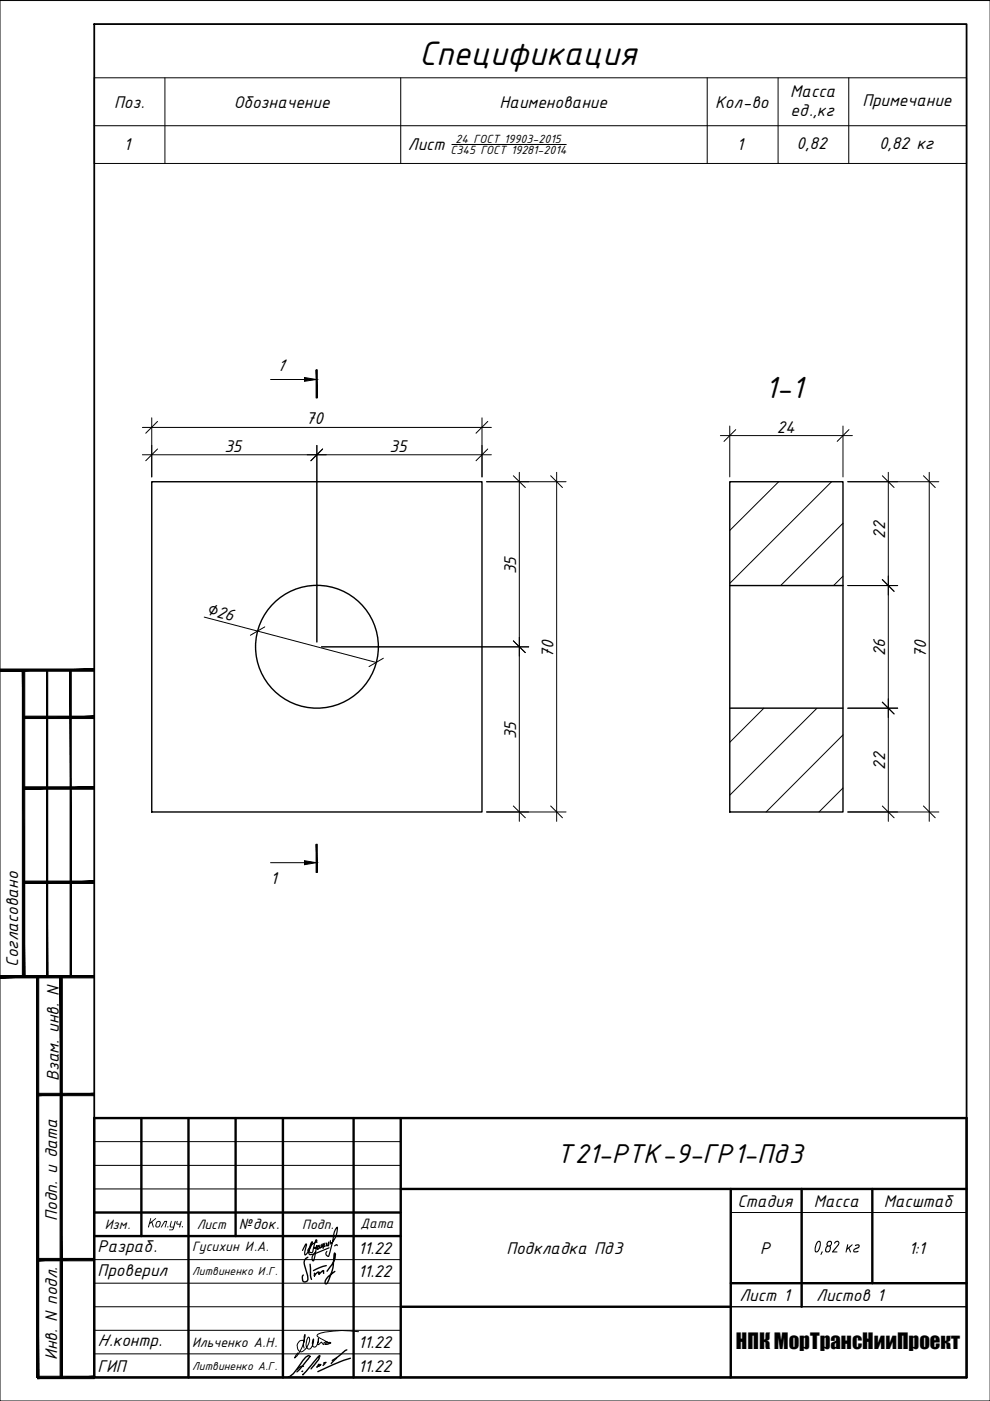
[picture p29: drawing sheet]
<svg xmlns="http://www.w3.org/2000/svg" width="210mm" height="297mm" viewBox="0 0 210 297" stroke-linecap="round" stroke-linejoin="round" font-family="sans-serif">
<defs><g id="words">
<text font-size="7.8" x="88.9" y="13.7">Спецификация</text>
<text font-size="7" x="162.3" y="84.5">1-1</text>
<text font-size="6.2" x="118" y="246.6">Т21-РТК-9-ГР1-Пд3</text>
<text font-size="4.4" x="156" y="286.1">НПК МорТрансНииПроект</text>
<g font-size="3.9">
<text x="24.2" y="22.8">Поз.</text>
<text x="49.6" y="22.8">Обозначение</text>
<text x="105.9" y="22.8">Наименование</text>
<text x="151.6" y="22.8">Кол-во</text>
<text x="167.6" y="20.5">Масса</text>
<text x="182.8" y="22.4">Примечание</text>
<text x="167.6" y="24.7">ед.,кг</text>
<text x="26.2" y="31.9">1</text>
<text x="86.5" y="31.9">Лист</text>
<text x="156.3" y="31.9">1</text>
<text x="168.9" y="31.7">0,82</text>
<text x="186.4" y="31.7">0,82 кг</text>
<text x="58.7" y="78.7">1</text>
<text x="64.9" y="89.9">70</text>
<text x="47.6" y="95.8">35</text>
<text x="82.6" y="95.8">35</text>
<text x="164.7" y="91.7">24</text>
<text x="187.7" y="114.2" transform="rotate(-90 187.7 114.2)">22</text>
<text x="109.5" y="121.7" transform="rotate(-90 109.5 121.7)">35</text>
<text x="43.5" y="130.2" transform="rotate(15 43.5 130.2)">∅26</text>
<text x="117.3" y="139.4" transform="rotate(-90 117.3 139.4)">70</text>
<text x="187.7" y="139.1" transform="rotate(-90 187.7 139.1)">26</text>
<text x="196.4" y="139.4" transform="rotate(-90 196.4 139.4)">70</text>
<text x="109.5" y="156.7" transform="rotate(-90 109.5 156.7)">35</text>
<text x="187.7" y="163.2" transform="rotate(-90 187.7 163.2)">22</text>
<text x="57.4" y="187.4">1</text>
<text x="3.9" y="205" transform="rotate(-90 3.9 205)">Согласовано</text>
<text x="12.4" y="229.2" transform="rotate(-90 12.4 229.2)">Взам. инв. N</text>
<text x="156.3" y="255.8">Стадия</text>
<text x="172.6" y="255.8">Масса</text>
<text x="187.4" y="255.8">Масштаб</text>
<text x="12.1" y="258.8" transform="rotate(-90 12.1 258.8)">Подп. и дата</text>
<text x="20.7" y="265.5">Разраб.</text>
<text x="75.9" y="265.8">11.22</text>
<text x="107.4" y="265.8">Подкладка Пд3</text>
<text x="161.2" y="265.8">P</text>
<text x="172.3" y="265.5">0,82</text>
<text x="179" y="265.5">кг</text>
<text x="192.7" y="265.8">1:1</text>
<text x="20.7" y="270.5">Проверил</text>
<text x="75.9" y="270.8">11.22</text>
<text x="156.8" y="275.8">Лист 1</text>
<text x="173.1" y="275.8">Листов 1</text>
<text x="20.7" y="285.4">Н.контр.</text>
<text x="75.9" y="285.8">11.22</text>
<text x="12.1" y="288.3" transform="rotate(-90 12.1 288.3)">Инв. N подл.</text>
<text x="20.7" y="290.8">ГИП</text>
<text x="75.9" y="290.8">11.22</text>
</g>
<text font-size="3.4" x="50.6" y="260.7">№док.</text>
<g font-size="3.1">
<text x="22.2" y="260.5">Изм.</text>
<text x="31.2" y="260.3">Кол .уч .</text>
<text x="41.7" y="260.5">Лист</text>
<text x="64.1" y="260.5">Подп.</text>
<text x="76.4" y="260.4">Дата</text>
<text x="40.7" y="265.2">Гусихин И.А.</text>
<text x="40.7" y="285.6">Ильченко А.Н.</text>
</g>
<g font-size="2.7">
<text x="95.5" y="32.7">С345 ГОСТ 19281-2014</text>
<text x="96.6" y="30.3">24 ГОСТ 19903-2015</text>
</g>
<g font-size="2.6">
<text x="40.8" y="270.4">Литвиненко И.Г.</text>
<text x="40.8" y="290.4">Литвиненко А.Г.</text>
</g>
</g></defs>
<!-- layer: Layer1 -->
<g fill="none" stroke="#000" stroke-width=".3">
<path d="M32.2 102.1h70v70.1h-70zM154.7 102.1h24v70.1h-24zM154.7 124.1h24M154.7 150.1h24"/>
<circle cx="67.2" cy="137.1" r="13"/>
</g>
<!-- layer: 0 -->
<g fill="#000" stroke="#000" stroke-width=".21">
<path d="M67.1 78.4l.1 6v-6zM67.1 78.4l.1 6h-.1z"/>
<path d="M67.1 179l.1 5.9v-5.9zM67.1 179l.1 5.9h-.1z"/>
</g>
<g fill="none" stroke="#000" stroke-width=".21">
<path d="M67.1 78.4v6M67.2 78.4v6M33.4 89.4l-2.5 2.4M33.4 95.2l-2.5 2.5M68.4 95.2l-2.5 2.5M103.4 89.4l-2.5 2.4M103.4 95.2l-2.5 2.5M156 91.1l-2.5 2.5M180 91.1l-2.5 2.5M108.8 100.9l2.6 2.5M116.8 100.9l2.5 2.5M187.1 100.9l2.5 2.5"/>
<path d="M195.8 100.9l2.5 2.5M56.1 132.9l-3 1.8M81.3 139.6l-3.1 1.7M108.8 135.9l2.6 2.5M187.1 122.9l2.5 2.5M187.1 148.9l2.5 2.5M67.2 179v5.9h-.1v-5.9M108.8 170.9l2.6 2.5M116.8 170.9l2.5 2.5M187.1 170.9l2.5 2.5M195.8 170.9l2.5 2.5"/>
</g>
<g fill="none" stroke="#000" stroke-width=".21">
<path d="M20 16.5h184.9v18.2h-184.9zM35 16.5v18.2M85 16.5v18.2M149.9 16.5v18.2M165 16.5v18.2M180 16.5v18.2M20 26.7h184.9M95.8 30.6h24.3M30.2 90.6h74M30.2 96.4h74M32.2 88.6v12.5M57.4 80.5h7.2"/>
<path d="M67.2 94.4v41.7M102.2 88.6v12.5M152.7 92.4h28M154.7 90.3v10.8M178.7 90.3v10.8M103.2 102.1h16.8M110.1 100.1v74M118 100.1v74M165.1 102.1l-10.4 10.4M176.3 102.1l-21.6 21.6M178.7 110.9l-13.2 13.2M179.7 102.1h19.4"/>
<path d="M188.3 100.1v74M197 100.1v74M43.3 130.8l36.5 9.6M68.2 137.1h43.9M178.7 122.2l-2 1.9M179.7 124.1h10.6M162 150.1l-7.3 7.3M173.2 150.1l-18.5 18.5M178.7 155.8l-16.3 16.4M179.7 150.1h10.6M103.2 172.2h16.8M178.7 167.1l-5 5.1"/>
<path d="M179.7 172.2h19.4M57.4 182.9h7.2"/>
</g>
<path d="M64.6 80l2.5 .5-2.5 .3zM64.6 182.5l2.5 .4-2.5 .4z" fill="#000" stroke="#000" stroke-width=".21"/>
<path d="M0 .1h209.9v296.9h-209.9z" fill="none" stroke="#000" stroke-width=".21"/>
<path d="M20 5.1h184.9v286.9h-184.9z" fill="none" stroke="#000" stroke-width=".38"/>
<g fill="#000" stroke="#000" stroke-width=".21">
<path d="M0 141.8v.5l20-.5zM0 142.3l20-.5v.5z"/>
<path d="M5 151.8v.5l15-.5zM5 152.3l15-.5v.5z"/>
<path d="M5 166.8v.5l15-.5zM5 167.3l15-.5v.5z"/>
<path d="M5 187.3h15v-.5zM5 186.8h15l-15 .5z"/>
<path d="M0 206.8v.5l20-.5zM0 207.3l20-.5v.5z"/>
<path d="M4.7 142.1v65h.5zM4.7 142.1h.5v65z"/>
<path d="M9.9 142.1v65h.2zM9.9 142.1h.2v65z"/>
<path d="M14.9 142.1v65h.2zM14.9 142.1h.2v65z"/>
<path d="M8 232.3h12v-.5zM8 231.8h12l-12 .5z"/>
<path d="M8 267.3h12v-.5zM8 266.8h12l-12 .5z"/>
<path d="M7.7 207.1v84.9h.5zM7.7 207.1h.5v84.9z"/>
<path d="M12.7 207.1v84.9h.5zM12.7 207.1h.5v84.9z"/>
<path d="M8 292.3h12v-.5zM8 291.8h12l-12 .5z"/>
</g>
<path d="M176.9 263.4l.7-.4 .3 .3 .1 .4-1.3 1.6h.8v.2h-1.1l1.2-1.7a.33 .33 0 0 0 0-.5 .33 .33 0 0 0-.5 .3l-.2 .1z" fill="#000"/>
<g fill="none" stroke="#000" stroke-width=".51">
<path d="M20 237.1h184.9v54.9h-184.9zM30 237.1v25M40 237.1v54.9M50 237.1v25M60 237.1v54.9M75 237.1v54.9M85 237.1v54.9M20 257.1h65M85 252.1h119.9M154.9 252.1v39.9M170 252.1v25M185 252.1v20"/>
<path d="M20 262.1h65M85 277.1h69.9M154.9 272.1h50"/>
</g>
<path d="M20 242h65M20 247.1h65M20 252.1h65M154.9 257.1h50M20 267.1h65M20 272.1h65M20 277.1h65M20 282.1h65M20 287h65" fill="none" stroke="#000" stroke-width=".21"/>
<path d="M154.9 277.1h50" fill="none" stroke="#000" stroke-width=".3"/>
<!-- layer: 0 -->
<g fill="none" stroke="#000" stroke-width=".25">
<path d="M66.5 264.7l.1-.3 .3 .3 .3-.6-.7 3.2-.2-.1a1.56 1.56 0 0 1 .6-1.8M67.1 263.3l.1-.3-.1-.2a2.44 2.44 0 0 0-.6 1.7l-.2 1h-.6M67.2 263.4a2.41 2.41 0 0 0-1.9 1.8l.4 .3M67.8 264.3l-.4 .6a.49 .49 0 0 1 .2-.8v.3M67.9 264l-.1 .7a.76 .76 0 0 0 .5-.9l-.1 .7 .3-.4M68.5 263.6l.2 .6 .1 .1 .2-.2M68.9 263.6l-.4 1.1M69.6 263.7v.4l.1-.1M69.7 263.3l-.1 .6-.3 .3v-.6M69.8 264.6l-3.2 1.3-.9 .1a2.66 2.66 0 0 1 .4-2.6l.1-.1a5.6 5.6 0 0 1-1.3 2.6l-.2 .2a2.73 2.73 0 0 1 .3-2.1l-.1-.3-.8 1.4M70 263.3l.2 .3a3.9 3.9 0 0 0 1.3-3.4l-.6 1.1-1 4.2-.2 .8h-.2a.6 .6 0 0 1-.2-1M70.1 263l-.1 .8"/>
<path d="M71.5 264.1l-.2-.2-.3 .2"/>
</g>
<g fill="none" stroke="#000" stroke-width=".3">
<path d="M65.3 266.6l-.4 .2-.4 .6a7 7 0 0 0 .7 3.1 .97 .97 0 0 1-.2 1.2 .53 .53 0 0 1-.6 .1 .53 .53 0 0 1-.3-.5v-.8l.2-.2M65.7 268l.1 .8a4.5 4.5 0 0 0 .2 2.5M66.7 269.9v.6l.7-.8h.2v.5l.9-.8 .1 .6M69.2 268.3l-1.4 .5-1.3 .6M69.3 269.5l.7-.9a2.93 2.93 0 0 0 1-2.9l-.1 .2a11.4 11.4 0 0 1-1.7 6.3l-.3-.1a1.75 1.75 0 0 1 .8-1.6l1.3-.9M64.2 290.7l-.2 .1M64.3 289.7l-.8 .2-.5 .4M65.6 287.5a1.56 1.56 0 0 0-1.4 .9l-.3 .6a7.5 7.5 0 0 1-2.7 3v-.1M65.8 287.6l-2.9 3.3M67.5 289.4l.1-.2-.4 .6M67.6 287.9l.2-.5-.4 .3-2.5 3.1-.7 .6M67.6 289.6l.4-.3-.8 .5"/>
<path d="M67.7 288l-1.7 2.2M68.9 289.1l-.4 .4M69.1 288.9l-.4 .1v.1M71.4 287.9l-1.2 1.2M73.5 286.2l-3.1 2.2M74.3 288l-2 .6-4.9 2.2"/>
</g>
<path d="M64.5 285.8l-.2-.6 .2-1.8 .2-.5a8.4 8.4 0 0 1-2 4.8l-.2 .2 .7-1.1M64.6 284.6a.69 .69 0 0 0-1.1-.3 1.31 1.31 0 0 0 .4 2.3 3 3 0 0 0 1.7-3l-.2-.1a2.3 2.3 0 0 0-.2 2.4l.2 .1a1.39 1.39 0 0 0 1.1-1.4v-.7a1.35 1.35 0 0 0 .1 1.7h.1a1.86 1.86 0 0 0 .8-1.8l-.1 1.1 .1 .2 .7-.5 .4 .5M69.5 284.6l.3 .2-.9 .3 .2-.3 .5-.2M76 282.3a19.1 19.1 0 0 0-8.6 .6l-.1 .4 .5 .4 2 1.1h.2l.1-.1a1.59 1.59 0 0 0-1.4 .1v.2" fill="none" stroke="#000" stroke-width=".21"/>
<use href="#words"/>
</svg>
